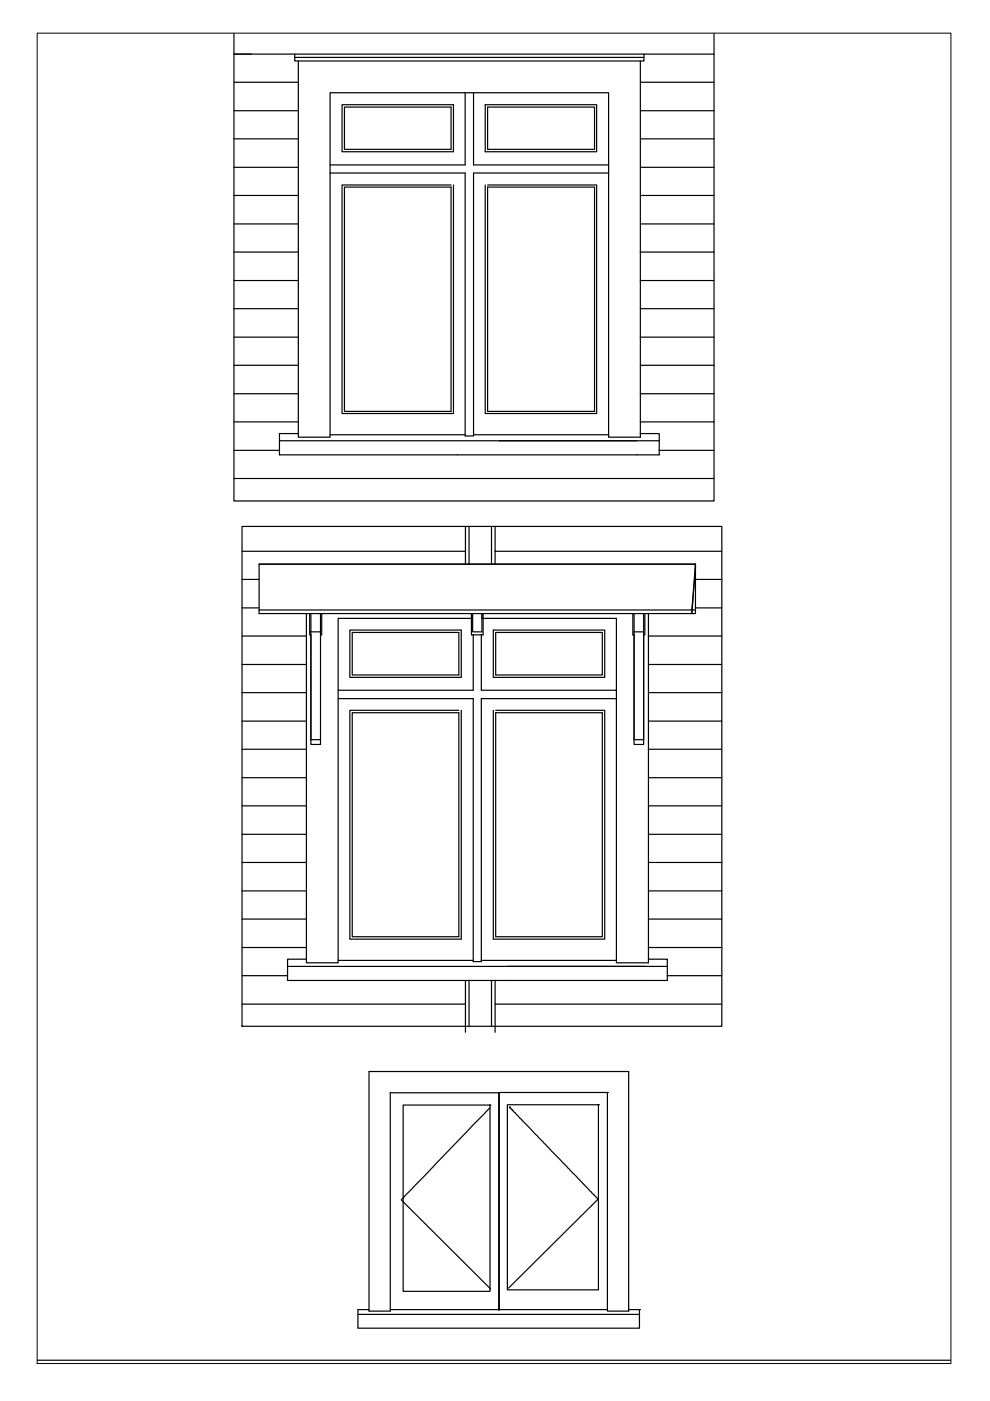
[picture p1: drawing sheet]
<svg xmlns="http://www.w3.org/2000/svg" width="210mm" height="297mm" viewBox="0 0 210 297" stroke-linecap="round" stroke-linejoin="round" font-family="sans-serif">
<g fill="none" stroke="#000" stroke-width=".25">
<path d="M49.6 7.1v99.1h101.8v-99.1M49.6 17.4h13.7M49.6 11.5h101.8M62.5 11.5v1.4h.8M62.5 12.2h74M63.3 12.9h72.5M63.3 12.9v79M98.6 19.7h-28.6v17M98.6 19.7h30.4v15.3h-28.6v-15.3M98.6 19.7v15.3h-28.6M135.8 12.9v79.8h-6.8v-.5M135.8 17.4h15.6"/>
<path d="M136.5 11.5v1.4h-.7M49.6 29.4h13.7M49.6 35.5h13.7M49.6 23.5h13.7M72.5 22.2h23.6v10h-23.6zM73 22.7h22.6v9h-22.6zM73 39.7h22.6v47.5h-22.6zM95.6 39.2h-23.1v48.5h23.6v-48.5M102.9 22.2h23.6v10h-23.6zM102.9 39.2v48.5h23.6v-48.5h-23.1M103.4 22.7h22.7v9h-22.7zM103.4 39.7h22.7v47.5h-22.7z"/>
<path d="M129 35v57.2h-28.6M129 36.7h-28.6v55.5M135.8 29.4h15.6M135.8 35.5h15.6M135.8 23.5h15.6M49.6 59.5h13.7M49.6 53.4h13.7M49.6 47.5h13.7M49.6 41.4h13.7M135.8 59.5h15.6M135.8 53.4h15.6M135.8 47.5h15.6"/>
<path d="M135.8 41.4h15.6M49.6 77.4h13.7M49.6 71.5h13.7M49.6 65.4h13.7M135.8 77.4h15.6M135.8 71.5h15.6M135.8 65.4h15.6M49.6 89.5h13.7M49.6 83.5h13.7M49.6 95.5h9.7M59.3 93.5v2.9h80.5v-2.9M59.3 93.5h80.5"/>
<path d="M63.3 91.9v.8h6.7v-.5M63.3 91.9h-4v1.6M98.6 92.2h-28.6v-55.5h28.6v55.7h1.8v-.2M135.8 91.9h4v1.6M135.8 89.5h15.6M135.8 83.5h15.6M139.8 95.5h11.6M49.6 101.5h101.8M51.3 111.6h101.7v106h-101.7zM51.3 116.9h47.4M54.9 119.6h92.6l-.8 9.7h-91.8v.8h13.1M54.9 119.6v9.7"/>
<path d="M54.9 119.6h43.8M98.7 119.6h5.5M98.7 111.6v8M99.4 111.6v8M104.2 119.6h43.3M104.2 111.6v8M105 111.6v8M105 116.9h48M147.5 119.6l-.8 10.5h-10.2M147.5 119.6v10.5h-.8v-.8M51.3 134.9h13.7M51.3 128.9h3.6"/>
<path d="M51.3 122.9h3.6M65 130.1v73.3M65.7 130.1v4.5h.2v23.2h2.1v-1M65.9 134h2.1M65.9 130.1v26.7h2.1M68 130.1h66.4M68 130.1v26.7M68.2 130.1v4.5h-.2M74.2 133.6h23.6v10h-23.6zM74.7 134.1h22.6v9h-22.6zM100 131.1h-28.3v15.2h28.6v-11.7M100 130.1v4.5h2.4v-4.5"/>
<path d="M100.2 130.1v3.9h2v-3.9M102.4 131.1h28.3v15.2h-28.6v-11.7M104.6 133.6h23.6v10h-23.6zM105.1 134.1h22.6v9h-22.6zM134.2 130.1v4.5h.2v23.2h2.1v-23.2h.2v-4.5M134.4 134h2.1M134.4 130.1v26.7h2.1v-26.7M134.4 130.1h2.1M137.5 130.1v10.8M137.5 134.9h15.5M146.8 129.3h.7M147.5 128.9h5.5"/>
<path d="M147.5 122.9h5.5M51.3 140.9h13.7M51.3 158.9h13.7M51.3 152.9h13.7M51.3 146.9h13.7M71.7 146.3v57.3h28.6M71.7 148.1h28.6v55.8h1.8v-.3M74.7 151.1h22.6v47.5h-22.6zM97.3 150.6h-23.1v48.5h23.6v-48.5M104.6 150.6v48.5h23.6v-48.5h-23.1M105.1 151.1h22.6v47.5h-22.6zM130.7 146.3v57.3h-28.6"/>
<path d="M130.7 148.1h-28.6v55.5M137.5 158.9v45.2h-6.8v-.5M137.5 140.9v18M137.5 140.9h15.5M137.5 158.9h15.5M137.5 152.9h15.5M137.5 146.9h15.5M51.3 176.9h13.7M51.3 170.9h13.7M51.3 164.9h13.7M137.5 176.9h15.5M137.5 170.9h15.5"/>
<path d="M137.5 164.9h15.5M51.3 194.9h13.7M51.3 188.9h13.7M51.3 182.9h13.7M137.5 194.9h15.5M137.5 188.9h15.5M137.5 182.9h15.5M51.3 212.9h47.4M51.3 200.9h13.7M51.3 206.9h9.7M61 204.9v3h38.4M61 204.9h80.5"/>
<path d="M65 203.4v.7h6.7v-.5M65 203.4h-4v1.5M98.7 207.9v11M99.4 207.9h5.6M99.4 207.9v9.7M104.2 207.9v9.7M105 207.9v11M105 212.9h48M137.5 203.4h4v1.5M137.5 200.9h15.5M141.5 204.9v3h-36.5M141.5 206.9h11.5"/>
<path d="M85.5 234.3h18.4v39.5h-18.4zM103.9 234.3h.1M103.9 234.9l-18.8 19.5 18.9 18.9M105.7 231.7h-23v46.3h-4.5v-50.8h55.1v50.8h-4.5v-46.4h-22.9v46.1M105.7 231.7h.1M105.7 231.7v46.1M107.6 234.2h19.3v39.3h-19.3zM108 234.7h.1M108 234.7l18.8 19.5-19 18.9M126.9 234.2h.1M128.8 231.6h.1M75.9 278.7h59.7"/>
<path d="M78.2 277.7h-2.3v3.9h59.7v-3.9M82.7 277.7h46.1M133.3 277.7h2.3M135.6 277.7h.1M7.9 288.4h193.7"/>
</g>
<path d="M7.9 7h193.7v282.1h-193.7z" fill="none" stroke="#000" stroke-width=".21"/>
</svg>
